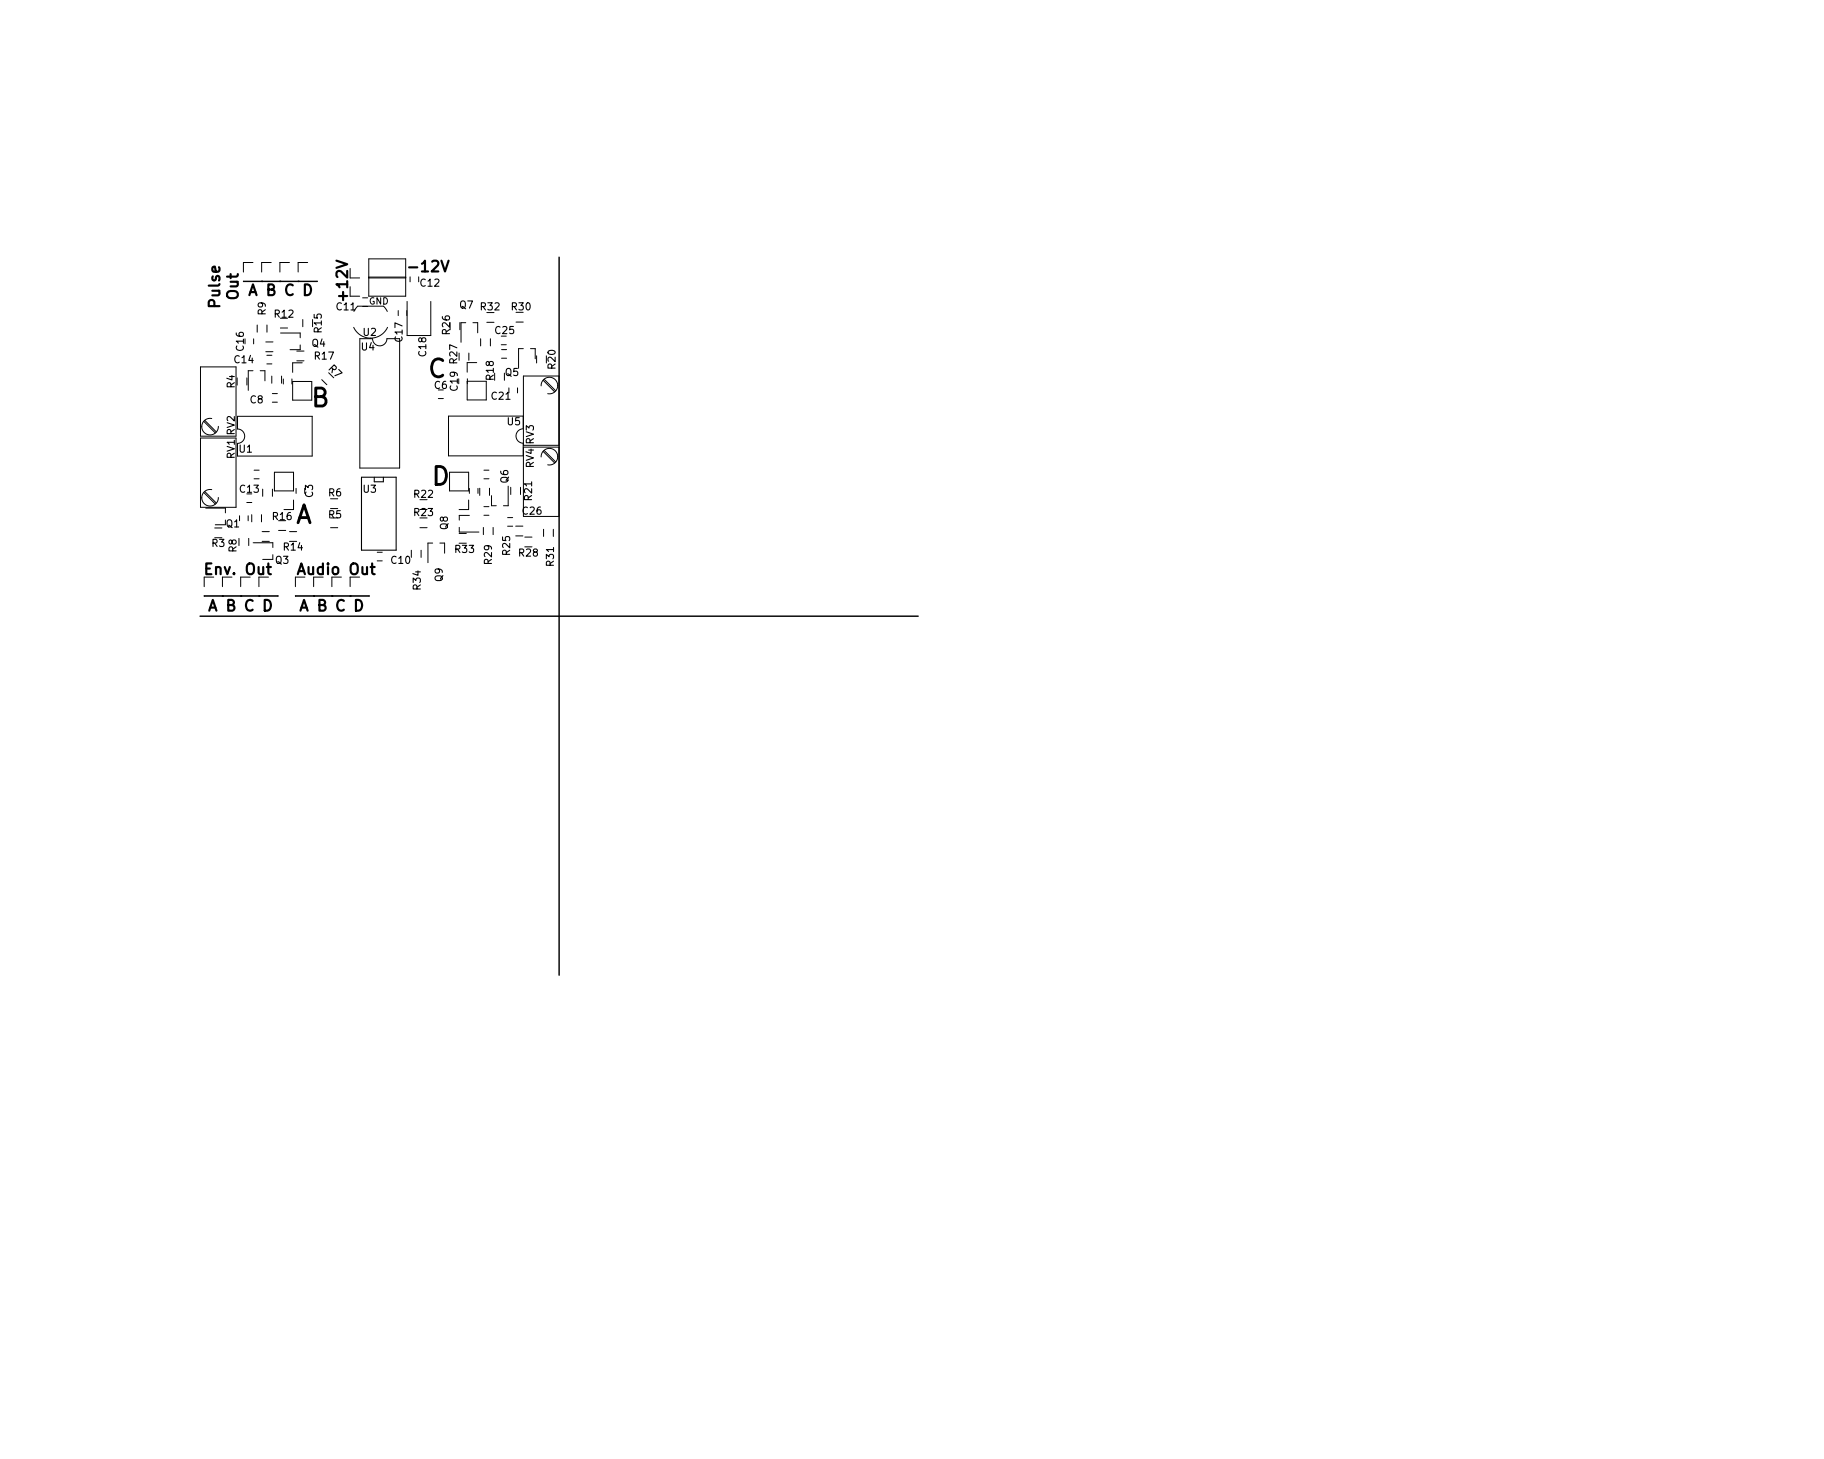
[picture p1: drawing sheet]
<svg xmlns="http://www.w3.org/2000/svg" width="254mm" height="203mm" viewBox="0 0 254 203" stroke-linecap="round" stroke-linejoin="round" font-family="sans-serif">
<defs><g id="words">
<g font-size="3.5">
<text x="59.6" y="52.6">C</text>
<text x="43.4" y="56.7">B</text>
<text x="60.1" y="67.6">D</text>
<text x="41.1" y="72.9">A</text>
</g>
<g font-size="2.1">
<text x="33.2" y="41.7" transform="rotate(-90 33.2 41.7)">Out</text>
<text x="34.5" y="41.2">A B C D</text>
<text x="48.4" y="41.6" transform="rotate(-90 48.4 41.6)">+12V</text>
<text x="57.4" y="37.9">-12V</text>
<text x="30.6" y="42.7" transform="rotate(-90 30.6 42.7)">Pulse</text>
<text x="28.4" y="80">Env. Out</text>
<text x="41.3" y="80">Audio Out</text>
<text x="28.9" y="85.1">A B C D</text>
<text x="41.6" y="85.1">A B C D</text>
</g>
<g font-size="1.4">
<text x="58.6" y="39.9">C12</text>
<text x="37" y="43.9" transform="rotate(-90 37 43.9)">R9</text>
<text x="38.3" y="44.2">R12</text>
<text x="44.8" y="46.3" transform="rotate(-90 44.8 46.3)">R15</text>
<text x="46.9" y="43.2">C11</text>
<text x="50.6" y="46.8">U2</text>
<text x="56" y="47.5" transform="rotate(-90 56 47.5)">C17</text>
<text x="62.7" y="46.5" transform="rotate(-90 62.7 46.5)">R26</text>
<text x="64" y="43">Q7</text>
<text x="67" y="43.2">R32</text>
<text x="69" y="46.5">C25</text>
<text x="71.3" y="43.2">R30</text>
<text x="32.7" y="50.6">C14</text>
<text x="33.9" y="48.8" transform="rotate(-90 33.9 48.8)">C16</text>
<text x="43.4" y="48.3">Q4</text>
<text x="43.9" y="50.1">R17</text>
<text x="45.7" y="51.4" transform="rotate(45 45.7 51.4)">R7</text>
<text x="50.3" y="48.8">U4</text>
<text x="59.3" y="49.6" transform="rotate(-90 59.3 49.6)">C18</text>
<text x="63.7" y="50.6" transform="rotate(-90 63.7 50.6)">R27</text>
<text x="68.7" y="52.9" transform="rotate(-90 68.7 52.9)">R18</text>
<text x="70.4" y="52.4">Q5</text>
<text x="77.4" y="51.3" transform="rotate(-90 77.4 51.3)">R20</text>
<text x="32.7" y="54" transform="rotate(-90 32.7 54)">R4</text>
<text x="34.8" y="56.2">C8</text>
<text x="60.5" y="54.2">C6</text>
<text x="63.7" y="54.4" transform="rotate(-90 63.7 54.4)">C19</text>
<text x="68.5" y="55.7">C21</text>
<text x="70.7" y="59.2">U5</text>
<text x="32.7" y="63.9" transform="rotate(-90 32.7 63.9)">RV1</text>
<text x="32.7" y="60.6" transform="rotate(-90 32.7 60.6)">RV2</text>
<text x="33.3" y="63">U1</text>
<text x="74.3" y="65.2" transform="rotate(-90 74.3 65.2)">RV4</text>
<text x="74.3" y="61.9" transform="rotate(-90 74.3 61.9)">RV3</text>
<text x="33.4" y="68.6">C13</text>
<text x="43.6" y="69.3" transform="rotate(-90 43.6 69.3)">C3</text>
<text x="45.8" y="69.1">R6</text>
<text x="50.6" y="68.6">U3</text>
<text x="57.7" y="69.3">R22</text>
<text x="57.7" y="71.9">R23</text>
<text x="70.8" y="67.3" transform="rotate(-90 70.8 67.3)">Q6</text>
<text x="72.8" y="71.7">C26</text>
<text x="74.1" y="69.6" transform="rotate(-90 74.1 69.6)">R21</text>
<text x="29.5" y="76.2">R3</text>
<text x="31.5" y="73.4">Q1</text>
<text x="32.9" y="76.9" transform="rotate(-90 32.9 76.9)">R8</text>
<text x="38" y="72.4">R16</text>
<text x="39.5" y="76.7">R14</text>
<text x="45.8" y="72.2">R5</text>
<text x="62.4" y="73.7" transform="rotate(-90 62.4 73.7)">Q8</text>
<text x="63.4" y="77">R33</text>
<text x="71" y="77.3" transform="rotate(-90 71 77.3)">R25</text>
<text x="72.3" y="77.5">R28</text>
<text x="38.4" y="78.5">Q3</text>
<text x="54.5" y="78.5">C10</text>
<text x="58.6" y="82.1" transform="rotate(-90 58.6 82.1)">R34</text>
<text x="61.6" y="81" transform="rotate(-90 61.6 81)">Q9</text>
<text x="68.5" y="78.5" transform="rotate(-90 68.5 78.5)">R29</text>
<text x="77.1" y="78.8" transform="rotate(-90 77.1 78.8)">R31</text>
</g>
<text font-size="1.3" x="51.4" y="42.4">GND</text>
</g></defs>
<path d="M77.9 35.8v100M27.9 85.8h100" fill="none" stroke="#000" stroke-width=".2"/>
<path d="M37.2 79h.5M37.4 78.5v1.3v.1l.3 .1M51.6 79h.6M51.8 78.5v1.3l.1 .1 .3 .1" fill="none" stroke="#000" stroke-width=".3"/>
<g fill="none" stroke="#000" stroke-width=".14">
<path d="M35.2 36.6h-1.3v1.3M37.8 36.6h-1.4v1.3M40.3 36.6h-1.3v1.3M42.8 36.6h-1.3v1.3M48.8 38.7h1.3M51.4 36.1h5.1v5.2h-5.1zM51.4 38.6h5.1M51.4 38.7h5.1M57.1 38.6v.7M27.9 51.1h5v9.6h-5zM28.4 58.7l1.6 1.6M28.5 58.5l1.6 1.7"/>
<path d="M29.5 58.3a1.15 1.15 0 0 0-1.4 1 1.15 1.15 0 0 0 1.1 1.3 1.15 1.15 0 0 0 1.2-1.2M33.1 59.7a1 1 0 0 1 1 1 1 1 0 0 1-1 1M33.1 58h10.4v5.5h-10.4M34.4 52.6v1M35.2 51.6h-.6v2.8M35.3 47.2v.7M35.8 45.3v1M36.2 51.6h.7v1.4M37 49h1M37 47.6h1M37.2 49.5h.7M37.2 50.7h.7"/>
<path d="M37.2 45.3v1M37.8 52.4v1M37.9 54.8h.7M37.9 56h.7M39 45.7h1M39.1 46.4h2.7v.6M39.2 52.4v1M39.5 52.8v.7M40.7 52.8v.7M41.3 48.9h1M41.3 50.3h1M41.8 48v.7h-1.4"/>
<path d="M42.1 50.5h-1.3v1.4M42.2 44.5v1M43.4 53.1h-2.6v2.6h2.6M44.8 52.9l.7 .7M48.8 41.3h1.3M49.3 45.6a2.6 2.6 0 0 0 2.3 1.5 2.6 2.6 0 0 0 2.4-1.5M49.3 43.4l.5-.8h3.6l.5 .8M50.1 47.2h1.8a1 1 0 0 0 1 1 1 1 0 0 0 1-1h1.7v18h-5.5zM50.5 41.5h.7M50.5 42.7h.7M55.5 43.3v.7M56.7 43.3v.7"/>
<path d="M56.7 42v4.7h3.3v-4.7M61 55.5h.7M64 44.9v1M64.9 44.9h-.7v2.8M65.1 52.8v2.9h2.6v-2.6h-2.6M65.3 49.2v1M65.9 44.9h.6v1.5M66.4 50.5h-1.3v1.3M66.9 47.2v1M67.8 44.9h1M68.3 47.2v1M69.8 48h.7"/>
<path d="M69.8 49.9h.7M69.8 48.7h.7M70.2 52v1M70.9 54v.7M71.9 44.9h1M72.1 54v.7M72.9 58h-10.4v5.5h10.4v-1.8a1 1 0 0 1-1-1 1 1 0 0 1 1-1M72.9 48.6h-.7v2.7M72.9 52.4h4.9v9.6h-4.9zM73.9 48.6h.6v1.4M74.7 49.6v1M75.4 53.7a1.15 1.15 0 0 1 1.2-1.2 1.15 1.15 0 0 1 1.1 1.3 1.15 1.15 0 0 1-1.4 1"/>
<path d="M75.6 53l1.6 1.6M75.8 52.8l1.6 1.6M27.9 61h5v9.7h-5zM28.4 68.6l1.6 1.6M28.5 68.4l1.6 1.7M28.7 70.8h2.7M29.5 68.2a1.15 1.15 0 0 0-1.4 1.1M29.9 73.5h1M30 73.1h1.4M30.4 69.3a1.16 1.16 0 0 1-1.1 1.2 1.16 1.16 0 0 1-1.2-1.2M31.4 70.8v.6M33.4 71.8v.7"/>
<path d="M34.4 70h.7M34.6 71.8v.7M34.6 75v1M35.1 71.7v1M35.3 75.6h2.7v.7M35.4 65.5h.7M35.4 66.7h.7M36.4 71.7v1M36.5 74h1M36.5 75.4h1M36.6 68.1v1M36.6 77.9h1.4"/>
<path d="M37.9 68.1v1M38.2 65.8h2.7v2.6h-2.7zM38.8 73.9h1M41.2 68v.7M46 73.5h1M52.5 76.9h.7M52.5 78.1h.7M57.3 76.6v1M58.5 73.5h1M58.6 76.6v1M59.6 75.6h.7M59.6 75.6v2.8"/>
<path d="M61.3 75.6h.6v1.4M62.6 65.8h2.7v2.6h-2.7M63.9 74.3h1M64 73.4v.7h2.7M65.3 69.6v1.4h-1.4M65.4 68v.7M65.4 71.8h-1.4v.6M66.6 68v.7M66.8 68v1M67.3 73.5v1M67.4 65.5h.7M67.4 66.7h.7"/>
<path d="M67.4 71.8h.7M67.4 70.6h.7M68.2 68v1M68.4 69v1.4h.7M68.7 73.5v1M70.7 73.3h.7M70.7 72.1h.7M70.8 67.7v2.7h-.7M71.1 67.9v1M71.8 73.3h1M71.8 74.6h1M72.5 67.9v1"/>
<path d="M72.9 62.3h4.9v9.6h-4.9zM73.1 74.8h1M75.6 62.9l1.6 1.6M75.7 73.7v1M75.8 62.7l1.6 1.6M77.1 73.7v1M77.7 63.6a1.15 1.15 0 0 1-1.4 1.1M77.7 63.6a1.16 1.16 0 0 0-1.2-1.1 1.16 1.16 0 0 0-1.1 1.1M28.4 80.4v1.3M31 80.4v1.3M33.5 80.4v1.3M36.1 83h2.6h-2.6"/>
<path d="M36.1 80.4v1.3M41.1 80.4v1.3M43.7 80.4v1.3M46.2 80.4v1.3M48.8 83h2.6h-2.6M48.8 80.4v1.3"/>
</g>
<path d="M50.3 66.5h4.9v10.1h-4.9zM52.1 66.5v.6h1.3v-.6" fill="none" stroke="#000" stroke-width=".15"/>
<use href="#words"/>
</svg>
